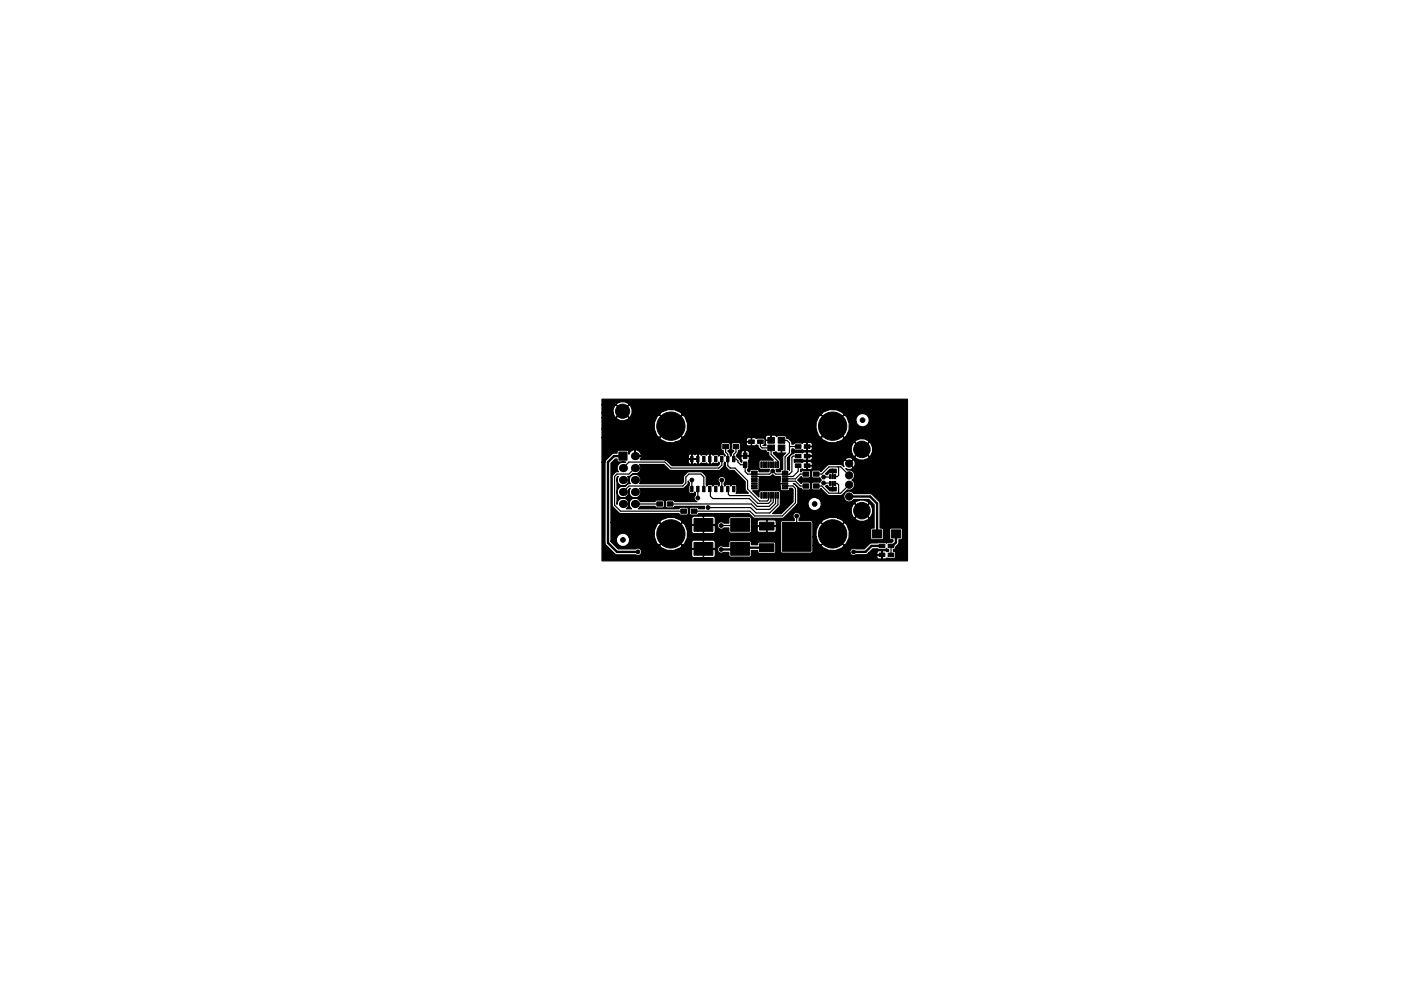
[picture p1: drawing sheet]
<svg xmlns="http://www.w3.org/2000/svg" width="297mm" height="210mm" viewBox="0 0 297 210" stroke-linecap="round" stroke-linejoin="round" font-family="sans-serif">
<g fill="#000" stroke="#000" stroke-width=".21">
<path d="M131.2 95.9h1.7v1.7h-1.7zM146.4 96.8h.5v1.2h-.5zM147.7 96.8h.5v1.2h-.5zM149 96.8h.5v1.2h-.5zM150.2 96.8h.5v1.2h-.5zM151.5 96.8h.5v1.2h-.5zM152.8 96.8h.5v1.2h-.5zM153.2 94.3h1.2v.9h-1.2zM154.1 96.8h.5v1.2h-.5zM155.3 96.8h.5v1.2h-.5zM155.4 94.3h1.2v.9h-1.2zM157.6 98h.8v1.2h-.8z"/>
<path d="M157.6 96.1h.8v1.2h-.8zM158.7 93.3h1.2v.8h-1.2zM161.3 98h.3v1.2h-.3zM160.6 93.3h1.2v.8h-1.2zM161.8 98h.3v1.2h-.3zM162.3 98h.3v1.2h-.3zM162.8 94.4h1.4v1.2h-1.4zM162.8 92.8h1.4v1.2h-1.4zM162.8 98h.3v1.2h-.3zM163.3 98h.3v1.2h-.3zM163.8 98h.3v1.2h-.3zM164.3 98h.3v1.2h-.3z"/>
<path d="M165 94.4h1.4v1.2h-1.4zM165 92.8h1.4v1.2h-1.4zM164.8 98h.3v1.2h-.3zM168.6 96.4h1.2v.7h-1.2zM168.6 98.4h1.2v.8h-1.2zM168.6 94.4h1.2v.7h-1.2zM170.5 96.4h1.2v.7h-1.2zM170.5 98.4h1.2v.8h-1.2zM170.5 94.4h1.2v.7h-1.2zM139.3 106.5h1.2v.9h-1.2zM141.5 106.5h1.2v.9h-1.2zM144.3 108h1.2v.9h-1.2z"/>
<path d="M146.4 103.2h.5v1.1h-.5zM146.6 108h1.2v.9h-1.2zM147.7 103.2h.5v1.1h-.5zM149 103.2h.5v1.1h-.5zM150.2 103.2h.5v1.1h-.5zM147.1 110h4v2.7h-4zM147.1 115.1h4v2.7h-4zM151.5 103.2h.5v1.1h-.5zM152.8 103.2h.5v1.1h-.5zM154.1 103.2h.5v1.1h-.5zM155.3 103.2h.5v1.1h-.5zM154.9 110h4v2.7h-4z"/>
<path d="M154.9 115.1h4v2.7h-4zM159.3 100h1.2v.2h-1.2zM159.3 100.5h1.2v.2h-1.2zM159.3 101h1.2v.2h-1.2zM159.3 101.5h1.2v.2h-1.2zM159.3 102h1.2v.2h-1.2zM159.3 102.5h1.2v.2h-1.2zM159.3 103h1.2v.2h-1.2zM159.3 103.5h1.2v.2h-1.2zM161 110.8h3.1v1.7h-3.1zM161 115.4h3.1v1.6h-3.1zM161.3 104.5h.3v1.2h-.3z"/>
<path d="M161.8 104.5h.3v1.2h-.3zM162.3 104.5h.3v1.2h-.3zM162.8 104.5h.3v1.2h-.3zM163.3 104.5h.3v1.2h-.3zM163.8 104.5h.3v1.2h-.3zM164.3 104.5h.3v1.2h-.3zM164.8 104.5h.3v1.2h-.3zM165.8 103.5h1.2v.2h-1.2zM165.8 103h1.2v.2h-1.2zM165.8 102.5h1.2v.2h-1.2zM165.8 102h1.2v.2h-1.2zM165.8 101.5h1.2v.2h-1.2z"/>
<path d="M165.8 101h1.2v.2h-1.2zM165.8 100.5h1.2v.2h-1.2zM165.8 100h1.2v.2h-1.2zM165.9 110.9h6.1v6.1h-6.1zM170.3 102.7h1.2v.9h-1.2zM170.3 100.1h1.2v.9h-1.2zM172.5 102.7h1.2v.9h-1.2zM172.5 100.1h1.2v.9h-1.2zM175.9 100.7h.3v.8h-.3zM175.9 102.1h.3v.9h-.3zM176.4 100.7h.3v.8h-.3zM176.4 102.1h.3v.9h-.3z"/>
<path d="M176.9 100.7h.3v.8h-.3zM176.9 102.1h.3v.9h-.3zM185 112.4h2v1.7h-2zM186.4 117.3h1.2v.8h-1.2zM186.4 115.4h1.2v.8h-1.2zM189 112.4h2v1.7h-2zM188.3 117.3h1.2v.8h-1.2zM188.3 115.4h1.2v.8h-1.2z"/>
<circle cx="132" cy="87.2" r="1.5"/>
<circle cx="139.7" cy="99.3" r=".4"/>
<circle cx="142.2" cy="90.4" r="3"/>
<circle cx="145.8" cy="95.5" r=".4"/>
<circle cx="148.6" cy="95.5" r=".4"/>
<circle cx="151.5" cy="91.7" r=".4"/>
<circle cx="158" cy="95" r=".4"/>
<circle cx="162.1" cy="91.7" r=".4"/>
<circle cx="163.8" cy="99.9" r=".4"/>
<circle cx="165.1" cy="96.8" r=".4"/>
<circle cx="172.7" cy="98.8" r=".4"/>
<circle cx="172.7" cy="96.8" r=".4"/>
<circle cx="172.7" cy="94.7" r=".4"/>
<circle cx="176.5" cy="90.4" r="3"/>
<circle cx="176.5" cy="99.9" r=".4"/>
<circle cx="180" cy="98.3" r=".76"/>
<circle cx="182.7" cy="95.3" r="1.75"/>
<circle cx="182.9" cy="89.1" r=".5"/>
<circle cx="129.3" cy="117.5" r=".4"/>
<circle cx="132.1" cy="114.5" r=".5"/>
<circle cx="135.3" cy="117.1" r=".4"/>
<circle cx="142.2" cy="113.3" r="3"/>
<circle cx="142.2" cy="104.3" r=".4"/>
<circle cx="146.7" cy="101.8" r=".4"/>
<circle cx="148" cy="105.7" r=".4"/>
<circle cx="150.1" cy="107.7" r=".4"/>
<circle cx="152.9" cy="116.6" r=".4"/>
<circle cx="152.9" cy="111.5" r=".4"/>
<circle cx="153" cy="101.8" r=".4"/>
<circle cx="157.5" cy="103.1" r=".4"/>
<circle cx="162.6" cy="114" r=".4"/>
<circle cx="163.2" cy="101.8" r=".4"/>
<circle cx="166.6" cy="105.2" r=".4"/>
<circle cx="168.9" cy="109.5" r=".4"/>
<circle cx="172.7" cy="106.9" r=".5"/>
<circle cx="174.6" cy="102.5" r=".4"/>
<circle cx="174.6" cy="101.2" r=".4"/>
<circle cx="176.5" cy="113.3" r="3"/>
<circle cx="176.5" cy="103.8" r=".4"/>
<circle cx="180" cy="102.8" r=".76"/>
<circle cx="180" cy="100.8" r=".76"/>
<circle cx="180" cy="105.3" r=".76"/>
<circle cx="181" cy="117.1" r=".4"/>
<circle cx="182.7" cy="108.3" r="1.75"/>
<circle cx="184.8" cy="117.7" r=".4"/>
<circle cx="190.5" cy="101.8" r=".4"/>
</g>
<g fill="#000">
<circle cx="132.1" cy="99.3" r=".86"/>
<circle cx="134.6" cy="96.8" r=".86"/>
<circle cx="134.6" cy="99.3" r=".86"/>
<circle cx="132.1" cy="101.8" r=".86"/>
<circle cx="132.1" cy="104.4" r=".86"/>
<circle cx="132.1" cy="106.9" r=".86"/>
<circle cx="134.6" cy="101.8" r=".86"/>
<circle cx="134.6" cy="106.9" r=".86"/>
<circle cx="134.6" cy="104.4" r=".86"/>
</g>
<g fill="none" stroke="#000" stroke-width=".25">
<path d="M134.6 99.3l-1.3 1.3h-2.5l-.5 .5v6.1l1.3 1.3h13.3M145.8 95.5l.9 .9v1M148 97.4v-1.3l.6-.6h1.3l.6 .6v1.3M153 97.4v1.3l-.6 .6h-10.2l-1.2-1.3h-7.7l-1.2 1.3M153.8 94.7v1.2l.5 .5v2.4l.5 .5h1l2.7 2.7v1.8l2.5 2.5h1.7l.2-.3v-.9M156 94.7v1.2l-.4 .5v1h.5l.9 1.2h1v1.5l.5 .5h4.7l.6-.7 .7 .7h2.9l.5-.5v-3.1l.2-.2h1.1M159.3 93.7v1l-.3 .3h-1v1.7M161.2 93.7v1l.4 .3h1.9v1.4l1.4 1.5v.7M162.1 91.7h1l.4 .4v1.3M165.7 95v1.2l-.6 .6M165.7 93.4h1.1l.6 .6v2l-1 .9v3.2M167.4 94.7h1.8"/>
<path d="M169.2 98.8v1.2l-1.1 1.1h-1.7M171.1 96.8h1.6M171.1 94.7h1.6M171.1 98.8h1.6M176.5 99.9v1.2M177.8 99.1v1.7l-.3 .3h-.5M134.6 106.9h5.3M146.7 101.8v2M148 103.8v1.9M149.2 103.8v-2.6l-.6-.6h-2.6l-.6 .6v1.3l-.6 .6h-11.5l-1.2 1.3M150.6 103.8v1.5l.5 .5h7.8l1.6 1.6h2.6l.8-.8v-1.5M153 101.8v2"/>
<path d="M154.4 103.8v1.1l.3 .3h4.3l1.7 1.6h2.2l.5-.5v-1.2M156.9 111.4l-.1 .1h-3.9M159.9 101.1h2.5l1.5 1.5h2.5M162.6 112.3v1.7M164.4 105.1v1.7l-1.2 1.3h-2.8l-1.1-1.2h-17.2M164.8 102.6v.8l1.8 1.8M164.9 105.1v2l-1.7 1.7h-2.9l-1.2-1.1h-9M166.4 103.1h1.7l.6 .5v3.1l-2.8 2.8h-5.9l-1-1h-11.8M166.4 102.1h2.3l1 1h1.2M168.9 109.5v5M170.9 100.6h-1.2l-1 1h-2.3M173.1 100.6h1.1l1.6-1.5h2.4l1.8 1.7"/>
<path d="M174.6 102.5l1.4 .1M176 101.1l-1.4 .1M176.5 102.6v1.2M177 102.6h.5l.3 .3v1.7M180 102.8l-1.8 1.8h-2.4l-1.6-1.5h-1.1M184.8 117.7h2.2M188.9 115.8v1.9"/>
</g>
<path d="M132.1 96.8h-1.9l-1.3 1.2v17.2l1.9 1.9h4.5M157.2 116.8l-.3 .3M162.6 116.2h-5.4l-.4 .4h-3.9M180 105.3h4.5l1.5 1.5v6.5M187 115.8h-2.2l-1.3 1.3h-2.5M190 113.3v1.8l-.8 .7h-.3" fill="none" stroke="#000" stroke-width=".5"/>
<path d="M164 96l.5-.2 .4 .3h.7l.1-.1v-1v1l.1 .1h.8l-.7 .8v2.7l-.3 .1-.1 .4h-.8l-.2-.5a.72 .72 0 0 0 1-.4l-.1-1.5-1.4-1.5zM160.9 101.1h2.3l.6-.4 .5 .4h1.2l-.2 1.4 .4 .1-.4 .1 .2 .4a.8 .8 0 0 0 .3 1h1.4l.2-.5h.5l.3 .2v2.7l-2.5 2.5h-1.9l1.6-1.7v-2.9l-.3-.3h-3.9l-.3 .4v1l-1.3-1.4h.9l.4-.2v-2.1l.2-.5zM175 103.2l.5-.2 .2 .4 .6 .1 .2-.1v-.2l.2 .3 .6-.1v.7h-1.3zM176 99.6h1.3v.7l-.6-.1-.2 .3v-.2l-.2-.1-.7 .2-.1 .3h-.3l-.2-.2zM127.6 84.7h64.8v34.3h-64.8v-21h.7v17.4l2.3 2.3 4.2 .1a.79 .79 0 0 0 1.3-.7 .79 .79 0 0 0-1.3-.6h-3.7l-1.6-1.6 1.2-.1a1.42 1.42 0 0 0 2.2 .9h6.9l.3 .5 1.3 .6 5.2-.2v1.3l.4 .4h2l.1-.1v-1.7l.1 1.7 .1 .1h1.9l.5-.4v-1.2h.4a.79 .79 0 0 0 1.3 .5h1.1l.1 .7 .3 .3h4.2l.2-.4v-1h1.3l.2 .5 .2 .1h3.1l.3-.1 .1-.3v-1.6l-.1-.3-.3-.1h-3.1l-.3 .2-.1 .4h-1.3v-.6l-.4-.3h-4l-.3 .3-.1 .9h-1.1a.8 .8 0 0 0-.9 0 .8 .8 0 0 0-.4 .8h-.4l-.2-.2-8.1 .1 .9-.4 .4-.5-2.5-2.4-2.4 2.4h-6.9a1.39 1.39 0 0 0 .4-1.8h5.4l.5 1.3 .6 .5 2.5-2.4 2.4 2.4 .4-.3 .2-.4h1.3v1.3l.2 .1h2.3v-1.7l.1 1.7h2.3l.2-.1v-1.3l-.5-.4h-1.9l-.1 .1-.2-.1h-2l-.4 .4h-1.3l.4-.9 .1-1.4-.5-1.2h1.3v1.3l.4 .4h2l.1-.1v-1.7l.1 1.7 .1 .1h2.1l.3-.4v-1.1h.4l.1 .2a.78 .78 0 0 0 1.3 .1h1l.1 .9 .2 .2h4.1l.4-.2v-1.1h1.2v.8l.4 .4h1.5l.1-.2 .1-1.2v1.2l.1 .2h1.5l.4-.4v-.8l-.1-.2-5.2 .2v-1.1h1.2v.8l.2 .1h1.8v-1.2l.1 1.2h1.9l.1-.7h.9v6.1l.1 .2 .3 .1 14.3-.1 .3 .6 .3 .1h5.1l.2 .6 .8 .1 .1-.1v-.8l-5.9 .2 .3-.2h2.1l.7-.5h1.7l.1 .5h1v-.7l-.1-.2-.8 .1-.2 .3h-1.7l.8-.8 2.6 .2 .4-.2 .4 .2v.4l-.4 .1-.3-.3h-.6l-.1 .2v1.5l.7 .1 .3-.2 1.5 .1 .3-.1 .1-1.2-.5-.2v-.4l.4-.1 .1-.5a1.34 1.34 0 0 0 .7-1.5h.5l.2-.2-.1-2.1-.2-.2-2.2 .1-.2 .3v1.7l.2 .4h.5v.3l-.2 .3h-.9l-.2 .2-.4-.2-2.8 .1-.5 .2-1 1.1h-1.9l-.3-.2a.8 .8 0 0 0-.9 .9h-8l.1-1.5h1.8a3.2 3.2 0 0 0 4.9 0l-2.5-2.4-2.4 2.4h-1.8v-1.8h.7l.5 1.3 .6 .5 2.4-2.4 2.5 2.4 .4-.3a3.3 3.3 0 0 0-.4-4.6l-2.5 2.5-2.4-2.5-.5 .4-.6 1.3v1.4h-.7v-3.1h1.8l2.4 2.5 2.5-2.5-.4-.4-1-.5h3.6l.2 .3a2.03 2.03 0 0 0 2.9-.3l-1.6-1.5-1.5 1.5-3.8-.1a2.77 2.77 0 0 0-3.3 1h-1.8l-.3-.3h-2.6v-.4l.2-.2a.78 .78 0 0 0-.5-1.2h11.4l.3 .9 .4 .3 1.6-1.6 1.5 1.6 .3-.2a2.03 2.03 0 0 0-.3-2.9l-1.5 1.5-1.6-1.5-.3 .2-.4 .8v.9h-11.4a.79 .79 0 0 0-.9 .4 .79 .79 0 0 0 .2 1v.4h-2.5l-.3 .1-.1 .3h-.9l-.1-.4-.3-.2h-1.5l-.1 .1-.2-.1h-1.5l-.4 .4h-1.2v-.8l-.2-.2-4.2-.1-.3 .3-.1 1.1h-1a.79 .79 0 0 0-.9-.2 .79 .79 0 0 0-.5 .9h-.4l-.2-.3-6.2 .1-.6-.7-2.5 2.5-2.4-2.5-.5 .4-.5 1.3-.1 1.4h-5.4a1.41 1.41 0 0 0-1.7-.7 1.41 1.41 0 0 0-.9 1.6h-1.2v-4h10.3l2.4 2.5 2.5-2.5-.4-.4-1-.5h3.3v1.3l.2 .2h2.3l.1-1.8v1.8h2.3l.2-.2v-1.3l-.5-.4h-1.9l-.1 .1-.2-.1h-2l-.4 .4h-3.3l-.2-.1a2.77 2.77 0 0 0-3.3 1h-10.3v-12.5l.9-.9h.4l.1 .4 .2 .2h1.6l-.2 .1-.4-.1a1.25 1.25 0 0 0-1.1 .8 1.25 1.25 0 0 0 .1 1.3l-.6 .1-.7 .9v6.1l.1 .3 1.5 1.4 12.6 .1 .3 .3h1.2l.4-.2v-1.2l-.4-.3h-1.3l-.2 .3h-8.7l.5-.5h3.1l.2 .3 1.4 .1 .2-.1 .2-.3-.1-1.1-.3-.2h-1.4l-.2 .3h-3.1a1.25 1.25 0 0 0-2-.5 1.25 1.25 0 0 0 .1 2h-1.1l.2-.1a1.25 1.25 0 0 0-.4-2 1.25 1.25 0 0 0-1.8 1.2v-5.7l.3-.2a1.25 1.25 0 0 0 .1 1.7 1.25 1.25 0 0 0 1.7 0 1.25 1.25 0 0 0 .2-1.7l.4-.1 .7-.5a1.25 1.25 0 0 0 1.4-.4 1.25 1.25 0 0 0 0-1.6h5.2l1.1 1.2 .3 .1h10.2l1-.8 .3-1 .1 1 .7 .7 1.1 .1 2.4 2.4v1.7l.7 .7h-2.7l.2-.3-.1-1.4-.9-.1-.3 .3-.2-.3h-.6l-.4 .3-.2-.7 .2-.1a.79 .79 0 0 0-.2-1.1 .79 .79 0 0 0-1.1 .2 .79 .79 0 0 0 .1 1l-.1 .7-.4-.3h-.6l-.3 .3-.2-.3h-.7l-.3 .3-.2-.2v-1.9l-.8-.8-.3-.1h-2.7l-1 .9v1.3l-.3 .3h-9l.2-.3a1.25 1.25 0 0 0-1.3-1.7 1.25 1.25 0 0 0-.9 2l-.4 .1-.7 .5a1.26 1.26 0 0 0-1.7 1 1.26 1.26 0 0 0 1.4 1.4 1.26 1.26 0 0 0 1-1.7l.4-.3a1.25 1.25 0 0 0 .2 1.7 1.25 1.25 0 0 0 1.7 0 1.25 1.25 0 0 0 .1-1.7h9.2l1-.8 .1-.8 .3 .4-.1 2.1 .2 .2h.6l.4-.3 .1 .7a.78 .78 0 0 0-.2 .7 .78 .78 0 0 0 .6 .6h-4.8l-.2-.3h-1.3l-.4 .2v1.1l.1 .2 .3 .2 1.3-.1 .2-.3h6.4v.5h-1.3l-.3-.3-1.5 .1-.1 1.2 .1 .3 .3 .1h1.3l.2-.3h10.7l.9 .8 .3 .2h5.9l.3-.2 2.6-2.6h2.5l.2 .5a1.41 1.41 0 0 0 1.7 .6 1.41 1.41 0 0 0 .9-1.5h7.1l1.5 1.5 1.6-1.5-.2-.3a2.03 2.03 0 0 0-2.9 .3h-7.1l-.2-.7-.8-.5h5.8a1.16 1.16 0 0 0 .9 .9 1.16 1.16 0 0 0 1.2-.5h3.2l1.1 1.1v4.9l-.5 .1-.2 .2v2l.4 .2 2.2-.1 .1-2.1-.2-.2-.5-.1-.1-5.4-1.8-1.8-3.7-.1a1.17 1.17 0 0 0-1.4-.4 1.17 1.17 0 0 0-.7 1.3l-5.9-.1a1.42 1.42 0 0 0-1.7 1.7h-2.5l.4-.5v-3.1l-.2-.3-.8-.7h.2l.9 .9 .6 .1 .2 .3 1.6-.1 .1-.2-.1-1.2-1.4-.1-.4 .3-.8-.8 .8-.7 .4 .3h1.3l.2-.4v-.9h.3l.1 1.2 .3 .1h1.3l.4 .4-.4 .5-1.6 .1-.1 1.2 .2 .3 1.4 .1 .3-.4 1.4 1.4 .4 .1h2.6l1.3-1.2a1.15 1.15 0 0 0 1.4-.6 1.15 1.15 0 0 0-.5-1.5 1.15 1.15 0 0 0 .5-1.4 1.15 1.15 0 0 0-1.4-.6l-.4-.4 1 .2 .5-.2 .1-.2-.9-.9 .9 .9a.95 .95 0 0 0 0-1.7l-.8 .8-.9-.8-.2 .1-.2 .5 .1 .9-.7-.5-2.6 .1-1.6 1.5-.3-.4-1.4 .1-.2 .3h-.3l-.2-.3-1.3-.1-.6 .4v-.5l.4-.1 .3 .2h.6l.1-.1v-.8l.2 .9 .7-.1 .2-.7-.1-.1h-1v-.8v.8h1l.1-.1v-.6l-.4-.2-.7 .1-.7-.1-.3 .2h-1.7v-.7h1.7l.3 .3h.6l.1-.2v-.7l.2 .9 .8-.2h7.1l.8 .8 .9-.8a.95 .95 0 0 0-1.7 0h-7.1l.1-.6h9a1.92 1.92 0 0 0 3.1 0l-1.6-1.5-1.5 1.5h-9l-1.1-.1v-.8v.8h1l.1-.2v-.5l-.4-.2-.7 .1-.7-.1-.3 .2-1.5-.1-.8 .4-.4 .4v3l-.4-.2v-2.4l.9-1v-.5h12.6l.3 .9 .4 .3 1.6-1.6 1.5 1.6a1.92 1.92 0 0 0 0-3.1l-1.5 1.5-1.6-1.5-.3 .2-.4 .8v.9h-12.6v-.5h.4l.3 .3 1.5-.1 .3 .2h.6l.1-.1v-.8v.8l.7 .1 .4-.2v-.5l-.1-.2h-1v-.7v.7h1l.1-.4-.4-.4-.7 .1-.7-.1-.3 .2-1.5-.1-.3 .2h-.4l-.2-.6-.5-.5-.4-.2h7.3a3 3 0 0 0 3.4 .9h3.7l1.5 1.5 1.6-1.5-.2-.3a2.03 2.03 0 0 0-2.9 .3h-3.7l.9-.3 .6-.6-2.5-2.5-2.4 2.5h-7.3l-.1-.3-.3-.2h-1.4l-.3 .2-.4-.3h-.7l-.1 .1v1.1l-1.1-.1-.1 .2 .1 .9h-.6l.3-.1 .1-.3v-.9l-.2-.2-1.6 .1-.4-.3h-.5l-.2 .2v1.5l.7 .1a.4 .4 0 0 1 .5-.1 .4 .4 0 0 1 .3 .4l.6 .6h1l.1 .4 .5 .1v.6l1 1h-2.7l-.4 .2 .1 1.7 2.1 .1-.1 .5h-2.1l-.1-.4-.3-.1h-1.3l-.2 .5h-.3l-.2-.2v-.3l.3-.4-.2-1.5 .3-.3v-.6l-.2-.1h-1.5l-.1 .1v.6l.2 .3-.1 .4-.4-.7-.6-.5-.1-.3a.92 .92 0 0 1 1-.6l.1 .7h.8v-1v1h.7l.2-.1-.1-.8-.3-.2-.5 .1-.5-.1-.4 .4h-.6v-.4l.5-.3v-1.2l-.4-.2h-1.2l-.3 .2v1.1l.4 .5-.4 .5-.2 .6-.1-.6-.5-.5v-.1l.5-.3v-1.2l-.4-.2h-1.3l-.2 .4v1l.4 .3 .1 .5 .4 .5-.1 .2-.4-.4-.7 .1-.2 .3-.2-.3-.7-.1-.3 .2-.2-.2-.4-.1-.1 .2v1.9a.42 .42 0 0 0 .7-.2l.8 .2 .4-.4 .1 .5-.3 .3h-9.8l-1.4-1.3h4.9l.1 .8a.42 .42 0 0 0 .7 .1v-1v1l.1 .1 .5-.2 .5 .2 .1-.1v-1h-1.9l-.1 .1h-10.2l.3-.5-.1-.2h-1.3v-1.3v1.3l11.3-.1 .1 .7h.7v-.9v.9h1.2l.1-.9v1.9l.1 .1 .4-.1 .2-.2 .3 .2 .8-.1a.42 .42 0 0 0 .7 .1v-1.9l-.1-.2-.4 .1-.2 .2-.3-.2-.9 .1a.44 .44 0 0 0-.7 0l-.1-.2-.5 .2-.3-.2-.3 .2-.4-.2-.4 .4h-10l.1-.2a1.12 1.12 0 0 0-1.4-1l-.2-.1a1.31 1.31 0 0 0-1.1 1v-.6l-.2-.3h-2l-.2 .3-.1 .3h-.6l-.5 .2-1.2 1.3-.2 .4h-.7v-5.1h12.2l.3 .4 1.3 .6h1.4h15.4l.1 .5 .3 .2 .7-.1v-.8h-1l-.1 .2h-15.1l1.3-.7h13.8l.1 .5h1v-.7l-.7-.2-.4 .4h-13.8l.3-.3-2.5-2.5-2.4 2.5h-12.2v-1.9h11.1l.5 1.3 .6 .5 2.5-2.4 2.4 2.4 .2-.1h17.4l.1 .7h1.1v-1l-.1-.1h-.7l-.4 .4h-17.4l.2-.2 .6-1.5h27.3l.5 1.3 .6 .5 2.4-2.4 2.5 2.4a3 3 0 0 0 .9-3.4h1.6l.2 .5a1.42 1.42 0 0 0 2.4 0 1.42 1.42 0 0 0-.9-2.1 1.42 1.42 0 0 0-1.7 1.6h-1.6l-.3-.9-.6-.5-2.5 2.4-2.4-2.4-.5 .3-.6 1.3v1.4h-27.3l.1-1.2-.5-1.3-.6-.5-2.4 2.4-2.5-2.4-.5 .3-.5 1.3-.1 1.4h-11.1v-2.4h3.1a1.67 1.67 0 0 0 2.6 0l-1.3-1.3-1.3 1.3h-3.1v-1h2.4l.3 .7 .3 .3 1.4-1.4 1.4 1.4 .3-.2 .2-.4h5.9l2.4 2.4 2.5-2.4h29.4l2.4 2.4 2.5-2.4-.4-.5a3.3 3.3 0 0 0-4.5 .5h-29.4l-.4-.5a3.3 3.3 0 0 0-4.5 .5h-5.9l.1-1.1-.3-.7-.3-.3-1.4 1.3-1.4-1.3-.3 .2-.3 .7v.8h-2.4v-1.7h3.1l1.3 1.3 1.3-1.3-.1-.3a1.78 1.78 0 0 0-2.5 .3h-3.1z" fill="#000" stroke="#000" stroke-width=".25"/>
</svg>
